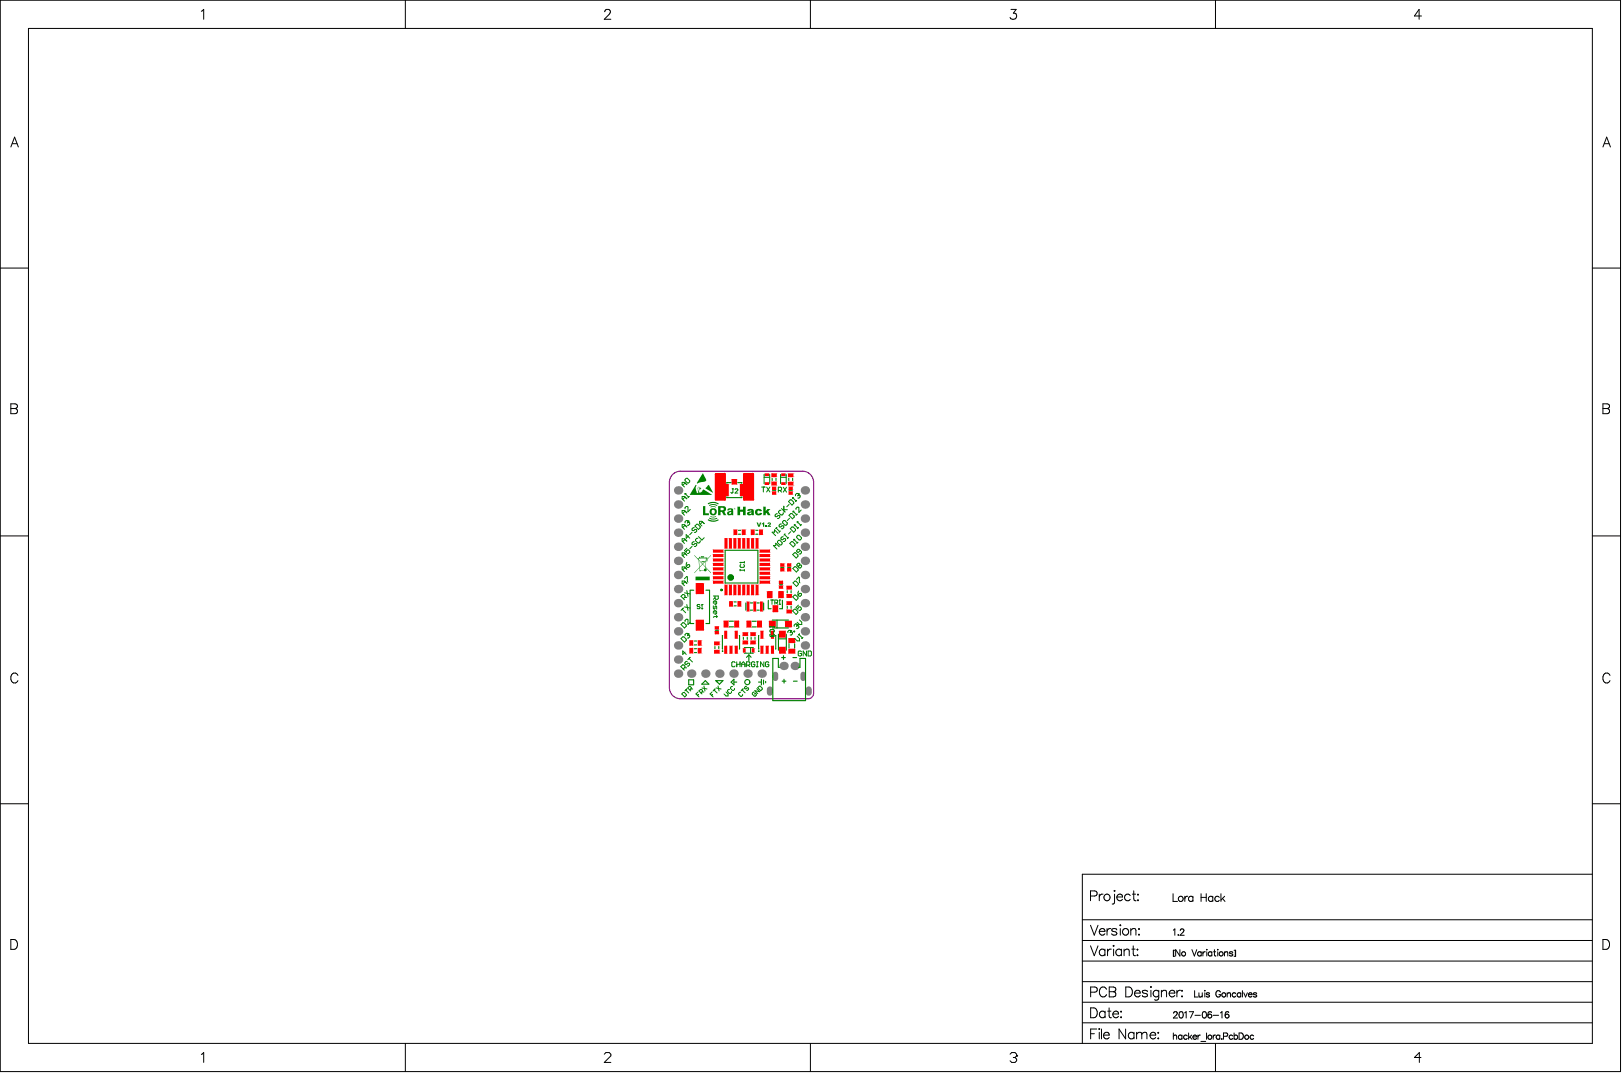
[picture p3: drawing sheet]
<svg xmlns="http://www.w3.org/2000/svg" width="487mm" height="322mm" viewBox="0 0 487 322" stroke-linecap="round" stroke-linejoin="round" font-family="sans-serif">
<g fill="none" stroke="#000" stroke-width=".3">
<path d="M.1 .1h486v321.3h-486zM8.5 8.5h469.1v304.4h-469.1zM60.4 3.4l.7-.6v3M121.6 .1v8.4M181.4 3.5l.1-.4 .5-.3h.5l.5 .3a.92 .92 0 0 1-.3 1.3l-1.4 1.4h1.9M243.1 .1v8.4M303.3 2.8h1.5l-.8 1.1a.99 .99 0 0 1 .9 1.4 .99 .99 0 0 1-1.6 .3l-.3-.4M364.6 .1v8.4M426.4 4.8h-2.1l1.4-2v3M3.3 44.1l1.1-3 1.1 3M3.7 43.1h1.4M480.8 44.1l1.1-3 1.2 3"/>
<path d="M481.2 43.1h1.4M.1 80.4h8.4M477.6 80.4h8.5M3.3 121.1h1.2l.6 .3 .1 .6-.3 .4-.4 .1a.78 .78 0 0 1 .8 .8 .78 .78 0 0 1-.8 .8h-1.2zM3.3 122.5h1.2M480.8 121.1h1.3l.5 .3 .2 .6-.3 .4-.4 .1a.78 .78 0 0 1 .7 .8 .78 .78 0 0 1-.7 .8h-1.3zM480.8 122.5h1.3M.1 160.7h8.4M477.6 160.7h8.5M5.4 202.6a1.09 1.09 0 0 0-1.3-.8 1.09 1.09 0 0 0-.8 1.2 1.3 1.3 0 0 0 .2 1.4 1.3 1.3 0 0 0 1.4 .3l.5-.6M482.9 202.6a1.09 1.09 0 0 0-1.2-.8 1.09 1.09 0 0 0-.9 1.2 1.3 1.3 0 0 0 .3 1.4 1.3 1.3 0 0 0 1.4 .3l.4-.6M.1 241h8.4"/>
<path d="M477.6 241h8.5M324.7 275.8h152.9M327.1 277.5l1.1 2.9 1.2-2.9M327.1 268.7h1.3a.78 .78 0 0 0 .7-.8 .78 .78 0 0 0-.7-.7h-1.3v2.9M329.7 279.3a.93 .93 0 0 0 .6 1.1 .93 .93 0 0 0 1.1-.4M329.7 268.2v1.9M329.9 278.9a.82 .82 0 0 1 .9-.4 .82 .82 0 0 1 .6 .8h-1.7zM330.9 268.2a.95 .95 0 0 0-1.2 .8M332.1 278.5v1.9M333.2 278.5a.95 .95 0 0 0-1.1 .8M334.3 267v.3zM334.3 268.2v2.3l-.1 .5-.6 .1"/>
<path d="M335 278.9a.89 .89 0 0 0-1.5 0l.1 .3 1.3 .4 .1 .4a.89 .89 0 0 1-1.5 0M335 269a.93 .93 0 0 0 .6 1.1 .93 .93 0 0 0 1.1-.4M335.1 268.6a.82 .82 0 0 1 1-.5 .82 .82 0 0 1 .6 .9h-1.7zM336 277.3v.3zM336 278.5v1.9M339 268.6a.94 .94 0 0 0-1.4-.2 .94 .94 0 0 0 0 1.4 .94 .94 0 0 0 1.4-.1M339.2 279l.7-.5 .7 .1 .1 1.8M339.2 278.5v1.9M339.7 268.2h.9M340.1 267.2v2.4l.1 .4 .6 .1M341.3 269.8v.3zM341.3 268.2v.2z"/>
<path d="M341.7 278.5v.3zM351.9 268v2.3h1.3M352 278.9l.4-.3v1.9M354 279l.4-.4 .5 .1 .2 .2-.2 .7-1 .9h1.3M355.4 268.8v1.5M356.3 268.8a.75 .75 0 0 0-.9 .7M357.8 269.1a.74 .74 0 0 0-1.1-.1 .74 .74 0 0 0 0 1.1 .74 .74 0 0 0 1.1-.1M357.8 268.8v1.5M360.3 268v2.3M360.3 269.1h1.5M361.8 268v2.3M363.8 269.1a.74 .74 0 0 0-1.1-.1 .74 .74 0 0 0 0 1.1 .74 .74 0 0 0 1.1-.1"/>
<path d="M363.8 268.8v1.5M365.7 269.1a.74 .74 0 0 0-1.1-.1 .74 .74 0 0 0 0 1.1 .74 .74 0 0 0 1.1-.1M366.2 268v2.3M366.7 269.5l.8 .8M367.3 268.8l-1.1 1.1M477.6 262.2h-152.9v50.7M3.3 281.8h.9a1.58 1.58 0 0 1 1.1 1.4 1.58 1.58 0 0 1-1.1 1.5h-.9zM324.7 294.4h152.9M324.7 288.2h152.9M324.7 282h152.9M327.1 283.7l1.1 2.9 1.2-2.9M327.1 297.5h1.3a.78 .78 0 0 0 .7-.7 .78 .78 0 0 0-.7-.8h-1.3v3"/>
<path d="M331.4 285.1a.94 .94 0 0 0-1.4-.2 .94 .94 0 0 0 0 1.4 .94 .94 0 0 0 1.4-.1M331.4 284.6v2M331.9 296.7a1.09 1.09 0 0 0-1.2-.7 1.09 1.09 0 0 0-.9 1.1 1.29 1.29 0 0 0 .3 1.4 1.29 1.29 0 0 0 1.4 .3l.4-.5M332.2 284.6v2M332.7 296h1.3l.6 .3v.8l-.6 .3a.78 .78 0 0 1 .7 .8 .78 .78 0 0 1-.7 .8h-1.3zM332.7 297.4h1.3M333.3 284.6a.95 .95 0 0 0-1.1 .9M333.9 283.7h.3zM334 284.6v2M336.4 285.1a.94 .94 0 0 0-1.4-.2 .94 .94 0 0 0 0 1.4 .94 .94 0 0 0 1.4-.1M336.4 284.6v2M337.2 285.2l.7-.6 .7 .2 .1 1.8"/>
<path d="M337.2 284.6v2M337.7 296h1a1.58 1.58 0 0 1 1 1.5 1.58 1.58 0 0 1-1 1.5h-1zM339.5 284.6h1M339.9 283.7v2.3l.2 .5 .5 .1M340.3 297.8a.93 .93 0 0 0 .6 1.1 .93 .93 0 0 0 1.1-.4M340.5 297.4a.82 .82 0 0 1 .9-.4 .82 .82 0 0 1 .6 .8h-1.7zM341.2 286.3v.3zM341.2 284.6v.3zM341.7 280.2v.2zM344.2 297.4a.89 .89 0 0 0-1.6 0l.2 .3 1.2 .4 .2 .4a.89 .89 0 0 1-1.6 0M345.2 295.9v.2zM345.2 297v2"/>
<path d="M347.6 297.4a.94 .94 0 0 0-1.4-.1 .94 .94 0 0 0 0 1.4 .94 .94 0 0 0 1.4-.2M347.6 297v2.2a.78 .78 0 0 1-.5 .7 .78 .78 0 0 1-.8-.1M348.4 297.5l.7-.5 .7 .1 .1 1.9M348.4 297v2M350.7 297.8a.93 .93 0 0 0 .5 1.1 .93 .93 0 0 0 1.2-.4M351.1 297.1a.78 .78 0 0 1 .9-.1 .78 .78 0 0 1 .4 .8h-1.7zM352 285v1.8M352.4 285h-.4v1.8h.4M353 297v2M353.4 280.4h.1zM353.9 284.8v1.9l-1.2-1.9v1.9M354.1 297a.95 .95 0 0 0-1.1 .8"/>
<path d="M354.4 298.8h.3zM354.6 297v.3zM357.5 284.8l.8 1.9 .7-1.9M358.3 297.1v1.9h1.1M359.6 297.7l.1 1.2 .5 .1 .4-.4M360.3 285.7a.61 .61 0 0 0-.9-.1 .61 .61 0 0 0 0 .9 .61 .61 0 0 0 .9-.1M360.3 285.4v1.3M360.6 297.7v1.3M360.8 285.4v1.3M361.4 297v.2zM361.4 297.7v1.3M361.5 285.4l-.4 .1-.3 .5"/>
<path d="M362 284.7v.2zM362 285.4v1.3M362.8 298l-.3-.3-.7 .3 .9 .5v.4l-.5 .1-.4-.3M363.5 285.4v1.3M363.5 285.7a.61 .61 0 0 0-.9-.1 .61 .61 0 0 0 0 .9 .61 .61 0 0 0 .9-.1M364 285.4h.6M364.3 284.8v1.5l.1 .3 .3 .1M365.2 284.8h.2zM365.3 285.4v1.3M366.1 297.6a.7 .7 0 0 0-.8-.5 .7 .7 0 0 0-.6 .7v.5a.68 .68 0 0 0 .7 .7 .68 .68 0 0 0 .7-.7h-.5M367.3 285.8l.4-.4 .5 .1 .1 1.2M367.3 285.4v1.3"/>
<path d="M368.1 298.1l.5-.4 .4 .1 .1 1.2M368.1 297.7v1.3M369.8 285.7l-.4-.3-.6 .3 .9 .5v.4l-.6 .1-.3-.3M370.2 285h.4v1.8h-.4M370.5 285v1.8M370.7 298a.61 .61 0 0 0-.9-.1 .61 .61 0 0 0 0 .9 .61 .61 0 0 0 .9-.1M372.2 298a.61 .61 0 0 0-.9-.1 .61 .61 0 0 0 0 .9 .61 .61 0 0 0 .9-.1M372.2 297.7v1.3M372.7 297.1v1.9M373.1 297.7l.5 1.3 .6-1.3M374.5 298.3l.1 .4 .3 .3 .7-.3M374.7 297.8h.7l.2 .5h-1.1z"/>
<path d="M377 298l-.4-.3-.6 .3 .9 .5v.4l-.6 .1-.3-.3M480.8 281.8h1a1.58 1.58 0 0 1 1 1.4 1.58 1.58 0 0 1-1 1.5h-1zM60.4 316.2l.7-.5v2.9M121.6 312.9v8.5M181.3 316.2l.5-.5h.9l.5 .5v.4l-1.9 2h1.9M243.1 312.9v8.5M303 316.2l.5-.5h1l.4 .5v.4M304 317.1h.5M304.5 317.1l.4 .5v.5l-.4 .5h-1l-.5-.5M304.9 316.6h.1M304.9 316.6l-.4 .5M324.7 306.7h152.9"/>
<path d="M324.7 300.6h152.9M327.1 302.3h1a1.58 1.58 0 0 1 1.1 1.4 1.58 1.58 0 0 1-1.1 1.5h-1zM327.1 310h1.2M329 308.6h-1.9v3M329.7 308.5v.2zM329.7 309.6v2M330.4 308.6v3M331 310.4a.93 .93 0 0 0 .6 1.1 .93 .93 0 0 0 1.1-.4M331.2 310a.82 .82 0 0 1 .9-.4 .82 .82 0 0 1 .6 .8h-1.7zM331.5 303.7a.94 .94 0 0 0-1.4-.2 .94 .94 0 0 0 0 1.4 .94 .94 0 0 0 1.4-.1M331.5 303.2v2M332.3 303.2h.9"/>
<path d="M332.7 302.3v2.4l.1 .4 .6 .1M333.8 304.1a.93 .93 0 0 0 .6 1 .93 .93 0 0 0 1.1-.3M334.2 303.4a.78 .78 0 0 1 .9-.1 .78 .78 0 0 1 .4 .8h-1.7zM336.3 304.9v.3zM336.3 303.2v.3zM337.6 308.6v3l-1.9-3v3M340.1 310a.94 .94 0 0 0-1.3-.1 .94 .94 0 0 0 0 1.4 .94 .94 0 0 0 1.3-.2M340.1 309.6v2M340.9 310.1l.7-.5 .7 .1 .2 .4M340.9 309.6v2M342.5 310.1l.7-.5 .7 .1 .1 1.9M342.5 310.1v1.5"/>
<path d="M345 310.4a.93 .93 0 0 0 .5 1.1 .93 .93 0 0 0 1.2-.4M345.4 309.7a.78 .78 0 0 1 .9-.1 .78 .78 0 0 1 .4 .8h-1.7zM347.4 309.6v.3zM347.4 311.3v.3zM352 309.8v1.9M352 310.8l.4-.4 .5 .1 .1 1.2M352 303.8l.4-.4 .6 .1 .1 .3-.2 .6-.9 .9h1.2M353.9 303.5l.3-.1a.98 .98 0 0 1 .7 .9 .98 .98 0 0 1-.7 1 1.21 1.21 0 0 1-.3-1.8zM354.5 310.7a.61 .61 0 0 0-.9-.1 .61 .61 0 0 0 0 .9 .61 .61 0 0 0 .9-.1M354.5 310.4v1.3M355.3 303.8l.5-.4v1.9M356.1 310.7a.61 .61 0 0 0-.9-.1 .61 .61 0 0 0 0 .9 .61 .61 0 0 0 .9-.1"/>
<path d="M356.5 309.8v1.9M356.7 303.4h1.3l-.9 1.9M356.9 311l.6 .7M357.4 310.4l-.9 .9M357.8 311l.1 .4 .4 .3 .6-.3M357.9 310.7l.7-.3 .3 .6h-1.1zM358.4 304.5h1.7M359.3 310.4v1.3M360.1 310.4l-.5 .1-.3 .5M360.2 312.3h1.5M360.9 303.5l.3-.1a.98 .98 0 0 1 .7 .9 .98 .98 0 0 1-.7 1 1.22 1.22 0 0 1-.3-1.8zM361.9 309.8v1.9"/>
<path d="M363.4 303.7l-.5-.3a.96 .96 0 0 0-.6 1.3M363.9 304.5h1.6M363.9 310.4v1.3M364.6 312.9v8.5M364.6 310.4l-.4 .1-.3 .5M365.9 310.7a.61 .61 0 0 0-.9-.1 .61 .61 0 0 0 0 .9 .61 .61 0 0 0 .9-.1M365.9 310.4v1.3M366.1 303.8l.5-.4v1.9M366.5 311.5v.2zM367 310.8l1.1-.1 .1-.7-1.2-.2v1.9M368.6 303.7l-.6-.3a.96 .96 0 0 0-.5 1.3M369.8 310.7a.61 .61 0 0 0-.9-.1 .61 .61 0 0 0 0 .9 .61 .61 0 0 0 .9-.1"/>
<path d="M370.2 310.7a.61 .61 0 0 1 .9-.1 .61 .61 0 0 1 0 .9 .61 .61 0 0 1-.9-.1M370.2 309.8v1.9M371.7 309.8h.6a1.02 1.02 0 0 1 .7 .9 1.02 1.02 0 0 1-.7 1h-.6zM376 310.7a.61 .61 0 0 0-.8-.1 .61 .61 0 0 0 0 .9 .61 .61 0 0 0 .8-.1M426.2 317.1h-1.9l1.4-1.4v2.9"/>
<circle cx="332" cy="269.1" r=".98"/>
<circle cx="337.6" cy="279.5" r=".98"/>
<circle cx="354.2" cy="269.6" r=".76"/>
<circle cx="355" cy="286" r=".63"/>
<circle cx="366.3" cy="286" r=".63"/>
<circle cx="367.1" cy="298.4" r=".63"/>
<circle cx="362.9" cy="304.7" r=".59"/>
<circle cx="362.9" cy="311.1" r=".62"/>
<circle cx="368.1" cy="304.7" r=".59"/>
<circle cx="373.9" cy="311" r=".63"/>
</g>
<path d="M201.8 142.3a3.3 3.3 0 0 1 2.3-1h36.6a3.3 3.3 0 0 1 3.4 3.3v63.3l-.3 .8-.6 .6-.8 .3h-38.3a3.3 3.3 0 0 1-3.3-3.4v-61.6a3.3 3.3 0 0 1 1-2.3z" fill="none" stroke="#800080" stroke-width=".34"/>
<g fill="#808080">
<circle cx="203.4" cy="197.8" r="1.27"/>
<circle cx="203.4" cy="202" r="1.27"/>
<circle cx="203.4" cy="193.6" r="1.27"/>
<circle cx="203.4" cy="185.1" r="1.27"/>
<circle cx="203.4" cy="180.9" r="1.27"/>
<circle cx="203.4" cy="189.3" r="1.27"/>
<circle cx="203.4" cy="172.4" r="1.27"/>
<circle cx="203.4" cy="168.2" r="1.27"/>
<circle cx="203.4" cy="159.7" r="1.27"/>
<circle cx="203.4" cy="155.5" r="1.27"/>
<circle cx="203.4" cy="147.1" r="1.27"/>
</g>
<path d="M240.9 202.3v1.1" fill="none" stroke="#808080" stroke-width="1.7"/>
<g fill="#808080">
<circle cx="203.4" cy="176.7" r="1.27"/>
<circle cx="203.4" cy="164" r="1.27"/>
<circle cx="203.4" cy="151.3" r="1.27"/>
<circle cx="211.6" cy="202" r="1.27"/>
<circle cx="215.8" cy="202" r="1.27"/>
</g>
<path d="M230.9 206.8v.9" fill="none" stroke="#808080" stroke-width="1.8"/>
<path d="M232.6 202.3v1.1" fill="none" stroke="#808080" stroke-width="1.7"/>
<g fill="#808080">
<circle cx="224.2" cy="202" r="1.27"/>
<circle cx="228.5" cy="202" r="1.27"/>
</g>
<path d="M242.6 206.8v.9" fill="none" stroke="#808080" stroke-width="1.8"/>
<g fill="#808080">
<circle cx="241.4" cy="193.6" r="1.27"/>
<circle cx="238.4" cy="199.7" r="1.25"/>
<circle cx="241.4" cy="185.1" r="1.27"/>
<circle cx="241.4" cy="180.9" r="1.27"/>
<circle cx="241.4" cy="189.3" r="1.27"/>
<circle cx="241.4" cy="172.4" r="1.27"/>
<circle cx="241.4" cy="168.2" r="1.27"/>
<circle cx="241.4" cy="159.7" r="1.27"/>
<circle cx="241.4" cy="155.5" r="1.27"/>
<circle cx="241.4" cy="147.1" r="1.27"/>
<circle cx="241.4" cy="176.7" r="1.27"/>
<circle cx="241.4" cy="164" r="1.27"/>
<circle cx="241.4" cy="151.3" r="1.27"/>
<circle cx="207.3" cy="202" r="1.27"/>
<circle cx="220" cy="202" r="1.27"/>
<circle cx="235.1" cy="199.7" r="1.25"/>
</g>
<g fill="#f00">
<path d="M206.8 194.4h1.1l-.1 1.6-1-.2z" fill-rule="evenodd"/>
<path d="M209.4 194.3l1 .1-.1 1.6-1-.2z" fill-rule="evenodd"/>
<path d="M217.3 193.6l.8 .1-.1 2.4-.8-.1z" fill-rule="evenodd"/>
<path d="M220.4 193.7h.9l-.1 2.4-.8-.1z" fill-rule="evenodd"/>
<path d="M219.5 143.7h1.6l-.1 1.6-1.6-.1z" fill-rule="evenodd"/>
<path d="M222.8 194.5h.9l-.1 1.2-.8-.1z" fill-rule="evenodd"/>
<path d="M231.3 193.6l.9 .1-.1 2.4-.9-.1z" fill-rule="evenodd"/>
<path d="M229.8 193.6l.8 .1-.1 2.4-.8-.1z" fill-rule="evenodd"/>
<path d="M230.2 177.3l1.5 .1v1.8l-.1 .2-1.6-.2v-1.8z" fill-rule="evenodd"/>
<path d="M229.4 144.7l1.2-.1 .1 .8h-1.2z" fill-rule="evenodd"/>
<path d="M233.6 177.3l1.5 .1v1.8l-.2 .2-1.5-.2v-1.8z" fill-rule="evenodd"/>
<path d="M233.7 174.1h1.1l.1 1-1.2 .1z" fill-rule="evenodd"/>
<path d="M234.1 170.3h1.1l.1 1-1.2 .1z" fill-rule="evenodd"/>
<path d="M236.5 194.7l1.9-.2 .2 1.4-2 .1z" fill-rule="evenodd"/>
<path d="M236.5 191.5l1.9-.1 .2 1.3-2 .2z" fill-rule="evenodd"/>
<path d="M236.2 170.3h1l.2 1-1.2 .1z" fill-rule="evenodd"/>
<path d="M236.7 147.3h1l.1 1-1.1 .1z" fill-rule="evenodd"/>
<path d="M236.3 144.6l1.6-.2 .1 1.1-1.5 .1z" fill-rule="evenodd"/>
<path d="M206.9 192l1 .1-.1 1.6-1-.2z" fill-rule="evenodd"/>
<path d="M209.4 192l1 .1-.1 1.6-1-.2z" fill-rule="evenodd"/>
<path d="M217 186.3h1.5l-.1 1.9-1.4-.2z" fill-rule="evenodd"/>
<path d="M216.9 145.2h1.7l-.1 3.6-1.6-.1z" fill-rule="evenodd"/>
<path d="M220.2 186.3h1.5l-.1 1.9-1.4-.2z" fill-rule="evenodd"/>
<path d="M220 158.9h1.2l-.1 1.6-1.1-.2z" fill-rule="evenodd"/>
<path d="M222.8 192.1h1.5l.1 1-1.6 .1z" fill-rule="evenodd"/>
<path d="M224.1 186.1l1.3 .2-.2 1.9-1.3-.2z" fill-rule="evenodd"/>
<path d="M224 180.5h.8l-.1 2.9-.7-.1z" fill-rule="evenodd"/>
<path d="M222.7 189.7l1.6-.1 .1 1-1.6 .1z" fill-rule="evenodd"/>
<path d="M222.6 158.8l1.1 .1-.2 1.6-1-.2z" fill-rule="evenodd"/>
<path d="M227.2 186.1l1.4 .2-.2 1.9-1.3-.2z" fill-rule="evenodd"/>
<path d="M226 180.5h.8l-.1 2.9-.7-.1z" fill-rule="evenodd"/>
<path d="M229.5 141.9h1.1l.1 .8-1.2 .1z" fill-rule="evenodd"/>
<path d="M234.1 168.9h1.1l.1 1-1.2 .1z" fill-rule="evenodd"/>
<path d="M233.7 175.5h1.1l.1 1-1.2 .1z" fill-rule="evenodd"/>
<path d="M236.2 168.9h1l.2 1-1.2 .1z" fill-rule="evenodd"/>
<path d="M236.7 145.9h1l.1 1-1.1 .1z" fill-rule="evenodd"/>
<path d="M236.3 142.1l1.6-.1 .1 1-1.5 .1z" fill-rule="evenodd"/>
<path d="M217.4 175.3l.8 .1-.1 3.1-.8-.1z" fill-rule="evenodd"/>
<path d="M217.4 161.4l.8 .1-.1 3-.8-.1z" fill-rule="evenodd"/>
<path d="M217.3 189.2h.8l-.1 2.4-.8-.1z" fill-rule="evenodd"/>
<path d="M220.1 175.3l.8 .1-.1 3.1-.8-.1z" fill-rule="evenodd"/>
<path d="M220.1 161.4l.8 .1-.1 3-.8-.1z" fill-rule="evenodd"/>
<path d="M220.5 189.2h.8l-.1 2.4-.8-.1z" fill-rule="evenodd"/>
<path d="M222.6 175.4h.9v3.1l-.9-.1z" fill-rule="evenodd"/>
<path d="M224.1 175.3l.8 .1-.1 3.1-.8-.1z" fill-rule="evenodd"/>
<path d="M224.1 161.4l.8 .1-.1 3-.8-.1z" fill-rule="evenodd"/>
<path d="M222.6 161.5h.9v3l-.9-.1z" fill-rule="evenodd"/>
<path d="M226.7 175.3l.8 .1-.1 3.1-.8-.1z" fill-rule="evenodd"/>
<path d="M226.7 161.4l.8 .1-.1 3-.8-.1z" fill-rule="evenodd"/>
<path d="M231.3 189.2h.9l-.1 2.4-.9-.1z" fill-rule="evenodd"/>
<path d="M214.3 194.9h1.4l.2 1-1.6 .1z" fill-rule="evenodd"/>
<path d="M218.9 193.6l.8 .1-.1 2.4-.8-.1z" fill-rule="evenodd"/>
<path d="M214.5 187.8h1.1l.1 .9-1.2 .1z" fill-rule="evenodd"/>
<path d="M218.7 180.4h1.2l-.2 1.5-1-.1z" fill-rule="evenodd"/>
<path d="M213.9 174.1h3l.1 .9-3.1 .1z" fill-rule="evenodd"/>
<path d="M213.9 170.1h3l.1 .9-3.1 .1z" fill-rule="evenodd"/>
<path d="M213.9 171.6l3-.1 .1 .8-3.1 .1z" fill-rule="evenodd"/>
<path d="M213.9 167.5h3l.1 .8-3.1 .1z" fill-rule="evenodd"/>
<path d="M213.9 164.9l3-.1 .1 .8-3.1 .1z" fill-rule="evenodd"/>
<path d="M228.2 193.6l.8 .1-.1 2.4-.8-.1z" fill-rule="evenodd"/>
<path d="M225.5 194.5h.8l-.1 1.2-.7-.1z" fill-rule="evenodd"/>
<path d="M221.3 180.3l1.1 .1-.2 1.5-1-.1z" fill-rule="evenodd"/>
<path d="M227.9 174.1h3l.1 .9-3.1 .1z" fill-rule="evenodd"/>
<path d="M227.8 171.6l3.1-.1 .1 .8-3.1 .1z" fill-rule="evenodd"/>
<path d="M227.9 170.1h3l.1 .9-3.1 .1z" fill-rule="evenodd"/>
<path d="M227.9 167.5h3l.1 .8-3.1 .1z" fill-rule="evenodd"/>
<path d="M227.8 164.9l3.1-.1 .1 .8-3.1 .1z" fill-rule="evenodd"/>
<path d="M231.7 147.3h1l.1 1-1.1 .1z" fill-rule="evenodd"/>
<path d="M231.4 144.5l1.5-.1 .1 1.1-1.5 .1z" fill-rule="evenodd"/>
<path d="M236 180.3h1.4l.1 1-1.5 .2z" fill-rule="evenodd"/>
<path d="M235.9 178.3l1.5-.2 .1 1.1-1.5 .1z" fill-rule="evenodd"/>
<path d="M234.4 144.6h1.2v.8h-1.2z" fill-rule="evenodd"/>
<path d="M214.2 192.5l1.5-.1 .2 1-1.6 .1z" fill-rule="evenodd"/>
<path d="M214.5 189.2h1.1l.1 .9-1.2 .1z" fill-rule="evenodd"/>
<path d="M208.9 185.8h2l.3 .3v2.8l-.3 .3h-2l-.2-.3v-2.8z" fill-rule="evenodd"/>
<path d="M213.9 166.2h3l.1 .8-3.1 .1z" fill-rule="evenodd"/>
<path d="M213.9 168.9l3-.1 .1 .8-3.1 .1z" fill-rule="evenodd"/>
<path d="M213.9 172.9l3-.1 .1 .8-3.1 .1z" fill-rule="evenodd"/>
<path d="M214.8 141.8h2.6l.3 .4v7.6l-.3 .4h-2.6l-.4-.4v-7.6z" fill-rule="evenodd"/>
<path d="M225.2 192.1h1.4l.1 1-1.5 .1z" fill-rule="evenodd"/>
<path d="M231.9 181.5l1.5 .2v1.7l-.1 .2-1.6-.2v-1.7z" fill-rule="evenodd"/>
<path d="M230.8 186.1h1.7l.2 .2v1.7l-.2 .2h-1.7l-.2-.2v-1.7z" fill-rule="evenodd"/>
<path d="M228.1 180.4l.7 .1-.1 2.9-.7-.1z" fill-rule="evenodd"/>
<path d="M225.1 189.7l1.5-.1 .1 1-1.5 .1z" fill-rule="evenodd"/>
<path d="M227.8 172.9l3.1-.1 .1 .8-3.1 .1z" fill-rule="evenodd"/>
<path d="M227.8 168.9l3.1-.1 .1 .8-3.1 .1z" fill-rule="evenodd"/>
<path d="M227.8 166.2h3.1l.1 .8-3.1 .1z" fill-rule="evenodd"/>
<path d="M227.8 158.8l1.1 .1-.2 1.6-1-.2z" fill-rule="evenodd"/>
<path d="M225.2 158.9h1.2l-.2 1.6-1-.2z" fill-rule="evenodd"/>
<path d="M231.7 145.9h1l.1 1-1.1 .1z" fill-rule="evenodd"/>
<path d="M231.5 141.9h1.4l.1 1.1-1.5 .1z" fill-rule="evenodd"/>
<path d="M223.2 141.8h2.7l.3 .4v7.6l-.3 .4h-2.7l-.3-.4v-7.6z" fill-rule="evenodd"/>
<path d="M221.9 145.2h1.7l-.1 3.6-1.6-.1z" fill-rule="evenodd"/>
<path d="M235.7 186.1h1.6l.2 .2v1.7l-.2 .2h-1.6l-.2-.2v-1.7z" fill-rule="evenodd"/>
<path d="M235.9 182.9l1.5-.1 .1 1-1.5 .2z" fill-rule="evenodd"/>
<path d="M236 175.6h1.4l.1 1.1-1.5 .1z" fill-rule="evenodd"/>
<path d="M234.4 141.9h1.2v.8l-1.2 .1z" fill-rule="evenodd"/>
<path d="M208.9 174.8h2l.3 .3v2.8l-.3 .3h-2l-.2-.3v-2.8z" fill-rule="evenodd"/>
<path d="M218.6 175.4h1l-.1 3.1-.9-.1z" fill-rule="evenodd"/>
<path d="M218.6 161.5h1l-.1 3-.9-.1z" fill-rule="evenodd"/>
<path d="M221.4 175.3l.8 .1-.1 3.1-.8-.1z" fill-rule="evenodd"/>
<path d="M225.3 175.4h.9l-.1 3.1-.8-.1z" fill-rule="evenodd"/>
<path d="M225.3 161.5h.9l-.1 3-.8-.1z" fill-rule="evenodd"/>
<path d="M221.4 161.4l.8 .1-.1 3-.8-.1z" fill-rule="evenodd"/>
<path d="M228.2 189.2h.8l-.1 2.4-.8-.1z" fill-rule="evenodd"/>
<path d="M233.9 194h1.6l.2 .2v1.6l-.2 .3h-1.6l-.2-.3v-1.6z" fill-rule="evenodd"/>
<path d="M233.7 189.3l.2-.2h1.6l.2 .2v1.7l-.2 .2h-1.6l-.2-.2z" fill-rule="evenodd"/>
</g>
<g fill="#f00">
<path d="M207.8 194.3l.1 .1z"/>
<path d="M206.8 195.8l.1 .2z"/>
<path d="M210.3 194.3l.1 .1z"/>
<path d="M209.3 195.8l.1 .2z"/>
<path d="M236.5 194.7h.1z"/>
<path d="M236.5 195.9l.1 .1z"/>
<path d="M238.4 195.9h.2z"/>
<path d="M238.4 194.5l.2 .2z"/>
<path d="M236.5 191.5h.1z"/>
<path d="M236.5 192.7l.1 .2z"/>
<path d="M238.4 192.7h.2z"/>
<path d="M238.4 191.4l.2 .1z"/>
<path d="M237.9 144.4l.1 .2z"/>
<path d="M236.3 145.5l.2 .1z"/>
<path d="M206.8 193.5l.1 .2z"/>
<path d="M207.8 192l.1 .1z"/>
<path d="M209.3 193.5l.1 .2z"/>
<path d="M210.3 192l.1 .1z"/>
<path d="M218.4 186.1l.1 .2z"/>
<path d="M217 186.3h.2z"/>
<path d="M217 188l.2 .2z"/>
<path d="M218.4 188h.1z"/>
<path d="M221.6 186.1l.1 .2z"/>
<path d="M220.2 186.3h.2z"/>
<path d="M220.2 188l.2 .2z"/>
<path d="M221.6 188h.1z"/>
<path d="M221.1 158.8l.1 .1z"/>
<path d="M220 160.3l.1 .2z"/>
<path d="M222.7 193.1l.1 .1z"/>
<path d="M224.3 192.1l.1 .1z"/>
<path d="M223.9 186.3h.2z"/>
<path d="M225.2 188h.2z"/>
<path d="M222.7 190.6l.1 .1z"/>
<path d="M224.3 189.6l.1 .1z"/>
<path d="M223.5 158.8l.2 .1z"/>
<path d="M222.5 160.3l.1 .2z"/>
<path d="M227.1 186.3h.1z"/>
<path d="M228.4 188h.2z"/>
<path d="M237.9 142l.1 .1z"/>
<path d="M236.3 143l.2 .1z"/>
<path d="M214.2 195.9l.1 .1z"/>
<path d="M215.7 194.9l.2 .1z"/>
<path d="M219.7 180.3l.2 .1z"/>
<path d="M218.7 181.8l.1 .1z"/>
<path d="M222.2 180.3l.2 .1z"/>
<path d="M221.2 181.8l.1 .1z"/>
<path d="M232.9 144.4l.1 .1z"/>
<path d="M231.4 145.5l.1 .1z"/>
<path d="M235.9 181.3l.1 .2z"/>
<path d="M237.4 180.3l.1 .1z"/>
<path d="M235.9 179.2l.1 .1z"/>
<path d="M237.4 178.1l.1 .2z"/>
<path d="M214.2 193.4l.1 .1z"/>
<path d="M215.7 192.4l.2 .1z"/>
<path d="M226.6 192.1l.1 .1z"/>
<path d="M225.1 193.1l.1 .1z"/>
<path d="M226.6 189.6l.1 .1z"/>
<path d="M225.1 190.6l.1 .1z"/>
<path d="M227.7 160.3l.1 .2z"/>
<path d="M228.7 158.8l.2 .1z"/>
<path d="M225.2 160.3l.1 .2z"/>
<path d="M226.2 158.8l.2 .1z"/>
<path d="M232.9 141.9l.1 .2z"/>
<path d="M231.4 143l.1 .1z"/>
<path d="M235.9 183.8l.1 .2z"/>
<path d="M237.4 182.8l.1 .1z"/>
<path d="M235.9 176.7l.1 .1z"/>
<path d="M237.4 175.6l.1 .2z"/>
<path d="M231.6 177.3v.1zM231.6 177.3l.1 .1z"/>
<path d="M230 177.4h.2zM230.1 177.3l.1 .1z"/>
<path d="M230.2 179.2v.2zM230 179.2l.2 .2z"/>
<path d="M231.6 179.2h.1zM231.6 179.2h.1l-.1 .2z"/>
<path d="M234.9 177.3v.1zM234.9 177.3l.2 .1z"/>
<path d="M233.4 177.4h.2zM233.5 177.3l.1 .1z"/>
<path d="M233.6 179.2v.2zM233.4 179.2l.2 .2z"/>
<path d="M234.9 179.2h.2zM234.9 179.2h.2l-.2 .2z"/>
<path d="M225.2 186.1v.2zM225.2 186.1l.2 .2z"/>
<path d="M224.1 188v.2zM223.9 188l.2 .2z"/>
<path d="M228.4 186.1v.2zM228.4 186.1l.2 .2z"/>
<path d="M227.2 188v.2zM227.1 188l.1 .2z"/>
<path d="M210.9 185.8v.3zM210.9 185.8l.3 .3h-.3z"/>
<path d="M208.7 186.1h.2zM208.7 185.9l.2-.1v.3h-.2z"/>
<path d="M208.9 188.9v.3zM208.7 188.9h.2v.3z"/>
<path d="M210.9 188.9h.3zM210.9 188.9h.3l-.3 .3z"/>
<path d="M217.4 149.8h.3zM217.4 149.8h.3l-.1 .3-.2 .1z"/>
<path d="M217.4 141.8v.4zM217.4 141.8l.3 .4h-.3z"/>
<path d="M214.4 142.2h.4zM214.6 141.9l.2-.1v.4h-.4z"/>
<path d="M214.8 149.8v.4zM214.4 149.8h.4v.4z"/>
<path d="M233.3 181.5v.2zM233.3 181.5l.1 .2z"/>
<path d="M231.7 181.7h.2zM231.8 181.5l.1 .2z"/>
<path d="M231.9 183.4v.2zM231.7 183.4l.2 .2z"/>
<path d="M233.3 183.4h.1zM233.3 183.4h.1l-.1 .2z"/>
<path d="M230.8 188v.2zM230.6 188l.2 .2z"/>
<path d="M232.5 188h.2zM232.5 188h.2l-.2 .2z"/>
<path d="M232.5 186.1v.2zM232.5 186.1l.2 .2z"/>
<path d="M230.6 186.3h.2zM230.7 186.2l.1 .1z"/>
<path d="M225.9 149.8h.3zM225.9 149.8h.3l-.2 .3-.1 .1z"/>
<path d="M225.9 141.8v.4zM225.9 141.8l.3 .4h-.3z"/>
<path d="M222.9 142.2h.3zM223 141.9l.2-.1v.4h-.3z"/>
<path d="M223.2 149.8v.4zM222.9 149.8h.3v.4z"/>
<path d="M235.7 188v.2zM235.5 188l.2 .2z"/>
<path d="M237.3 188h.2zM237.3 188h.2l-.2 .2z"/>
<path d="M237.3 186.1v.2zM237.3 186.1l.2 .2z"/>
<path d="M235.5 186.3h.2zM235.5 186.2l.2 .1z"/>
<path d="M210.9 174.8v.3zM210.9 174.8l.3 .3h-.3z"/>
<path d="M208.7 175.1h.2zM208.7 174.9l.2-.1v.3h-.2z"/>
<path d="M208.9 177.9v.3zM208.7 177.9h.2v.3z"/>
<path d="M210.9 177.9h.3zM210.9 177.9h.3l-.3 .3z"/>
<path d="M233.7 194.2h.2zM233.7 194l.2 .2z"/>
<path d="M233.9 195.8v.3zM233.7 195.8l.2 .2z"/>
<path d="M235.5 195.8h.2zM235.5 195.8h.2l-.2 .2z"/>
<path d="M235.5 194v.2zM235.5 194l.2 .2z"/>
<path d="M233.7 189.3h.2zM233.7 189.2l.2 .1z"/>
<path d="M233.9 191v.2zM233.7 191l.2 .2z"/>
<path d="M235.5 191h.2zM235.5 191h.2l-.2 .2z"/>
<path d="M235.5 189.1v.2zM235.5 189.1l.2 .2z"/>
</g>
<g fill="none" stroke="#008000" stroke-width=".34">
<path d="M218 149v.2h4.5v-.2M219.2 144.7h-1.2v.3M221.3 144.7h1.2v.3M231.7 147.2h1M236.7 147.2h.9M208.1 177h-1.1v10h1.1M211.7 177h1.1v10h-1.1M233.8 175.4h.9M234.2 170.2h.9M236.3 170.2h.9M214.6 189h.9M218.7 186.3h1.3"/>
<path d="M218.7 188h1.3M223.7 180.8v2.2M224.6 196.4l-.7 .7M224.6 196.4l.7 .7M224.6 196.4v1.8M225 183h.8M225 180.8h.8M225.6 186.3h1.3M225.6 188h1.3M227 183h.7M227 180.8h.8M229.1 180.8v2.2"/>
<path d="M230.5 180v2.5h.8M231.7 188.3h4.8M231.7 186h4.8M233.1 186v2.3M233.5 190.2v4.8M233.5 191.6h2.4M234.7 180v2.5h-.9M235.9 190.2v4.8M236.7 193.1v1.2M238.4 193.1v1.2M206.6 203.9h1.5v1.5h-1.5zM211.6 204.1l1 1.1h-2.1z"/>
<path d="M214.7 204.1h2.2l-1.1 1.1zM220.1 203.7v1.7l-.8-.8zM220.1 204.6h.9M227.5 204.6h.9M228.4 203.7v1.7M229 203.9v1.3M229.7 204.3v.5M233.9 200.1h-.4v-2.6h-1.7v12.6h9.8v-12.6h-1.6v2.6h-.5"/>
</g>
<g fill="none" stroke="#008000" stroke-width=".33">
<path d="M221.5 159h.7M226.7 159h.7M231.6 143.4v.7M232.8 143.4v.7M236.6 143.4v.7M237.8 143.4v.7M217.5 165h9.8v9.8h-9.8zM221.5 160.2h.7M226.7 160.2h.7M236.1 177.1v.7M237.3 177.1v.7M208.3 194.5h.6"/>
<path d="M208.3 195.7h.6M208.3 193.4h.6M208.3 192.2h.6M214.4 193.9v.6M215.6 193.9v.6M216.8 190.6v4M220.2 180.5h.7M220.2 181.7h.7M221.8 190.6v4M223 191.1v.6M224.1 191.1v.6M225.3 191.1v.6"/>
<path d="M226.5 191.1v.6M227.6 190.6v4M232.6 190.6v4M236.1 181.8v.7M237.3 181.8v.7"/>
</g>
<g fill="none" stroke="#008000" stroke-width=".3">
<path d="M219.6 146.6h.5M219.8 146.6v1.1l-.2 .2-.4-.2M220.5 146.8l.2-.2 .6 .2-.8 1.1h.8M229.2 143.1h1.7M229.2 142.4v2.6M230.8 142.4l.1 2.6M234.1 143.1h1.7M234.2 142.4l-.1 2.6M235.8 142.4v2.6M210 181.5l-.2-.2-.7 .2 .2 .4 .7 .2-.2 .4-.7-.2M210.4 182.5h.4M210.6 181.3h.1"/>
<path d="M210.6 181.3v1.2M210.6 181.3l-.2 .2M223.2 194.2h2.7M223.2 195.9h2.7M225.1 194.2v1.7M225.9 194.2h.1M225.9 195.9h.1"/>
</g>
<g fill="#008000">
<path d="M227 156.7h.4l.3 .9 .2-.9h.4l-.4 1.3h-.5z"/>
<path d="M228.5 157l.7-.3v1.3h-.3v-.9l-.4 .2z"/>
<path d="M229.7 157.6h.3v.4h-.3z"/>
<path d="M230.3 156.8h.9v.4l-.5 .5h.6v.3h-1.1l.7-.9-.2-.2-.5 .2z"/>
</g>
<g fill="none" stroke="#008000" stroke-width=".3">
<path d="M214 178.7h1.5v.8l-.3 .2h-.5l-.2-.2v-.8M214.5 179.2l-.5 .5M214 181.7v.7l.2 .3 .5-1 .3 .2v.8M214.5 180.2v1l.5-.2v-.5l-.3-.3h-.5l-.2 .3v.5M214.5 183.2v1l.5-.3v-.5l-.3-.2h-.5l-.2 .2v.5M215 184.7v.5M215.2 184.9h-1l-.2 .3M209.4 207.5l-.6 .6 .9 .9M209.5 208.3l-.3 .3M210.3 207.8l.4-.4v-.3l-.6-.3-.4 .4 .9 .9M210.6 207.5h.6M210.6 206.3l1.5 .3"/>
<path d="M211.2 205.7l.3 1.5M213.6 207.5l-.6 .6 .9 .9M213.7 208.3l-.3 .3M214.2 206.9l.9 .9M214.5 206.6l-.6 .6M214.8 206.3l1.5 .3M215.4 205.7l.3 1.5"/>
</g>
<path d="M208.6 172.9h4.3v1.1h-4.3zM208.3 166.5l1.2 1.3-.2-.4h.2l.3-.4 1.3-.2 .7 .5 .3-.1-.2 .6 1.4-1.3-1.2 1.3 .1 .5h-.4l-.1 1.8 1.6 1.8-1.6-1.7-.1 .3a.42 .42 0 0 1 .3 .7 .42 .42 0 0 1-.7-.1h-1.1v.2h-.2l-.2-1-1.4 1.6 1.4-1.7-.2-2.2zM209.6 167.5l.1 .4 1.1 1.2 .4-.5h-.8v-.3h.9v.2l.4-.4 .1-.6zM212 168l-.2 .2h.3zM211.7 168.3l-.9 .9 .8 .7zM210.8 169.3l-.9 .9v.8h1.2l.4-.5 .1-.4zM209.7 168.1l.1 1.9 .9-.8zM210.4 167.1h.6zM210.4 166.9h.6zM210 167.2v.2h1.7l-.6-.3v.2z" fill="#008000"/>
<g fill="none" stroke="#008000" stroke-width=".3">
<path d="M222 168.7h.1M222 170.8v.4M222 171h1.3M222 168.7h1.3M222 168.7l.2 .2M222.2 169.3l-.2 .2 .2 .6h.9l.2-.2-.2-.6M223.3 168.5v.4M223.3 170.8v.4M231 188h1.2M231 187.7v.5M231.2 189.6l-.2-.2 .2-.6h.8l.2 .2-.2 .6M231.2 190.1l-.2 .6 .2 .2 .4-.2"/>
<path d="M231.6 190.7l.2 .2M231.6 190.5v.2M231.8 190.9h.1M232 190.1l.2 .6-.4 .2M232.2 187.7v.5M222.2 207.6l-.6 .3v.3l.6 .6h.3l.3-.6M222.6 206.9l.9 .9M222.9 206.6l-.6 .6M223.9 205.8l-.5 .3 .1 .5 .6-.3 .4 .1-.3 .6h-.3M226.3 207.6l-.6 .3v.3l.6 .6h.3l.3-.6-.3-.3-.3 .3M227 206.5l.9 .9-1.5-.3 .9 .9M227.7 205.8h.3l.6 .6v.3l-.4 .4-.9-.9z"/>
</g>
<g fill="#008000">
<path d="M221.2 151.9h.8v.9h.9v-.9h.8v2.6h-.8v-1h-.9v1h-.8z"/>
<path d="M226.8 152.9l.6-.3 .8 .2 .4 .5h-.7l-.4-.2-.3 .6 .3 .4 .4-.3 .7 .1-.2 .3-.7 .4-.9-.3-.3-.7z"/>
<path d="M228.9 151.9h.8v1.4l.5-.6h.9l-.7 .6 .7 1.2h-.8l-.4-.7-.2 .2v.5h-.8z"/>
<path d="M224.3 152.9l.7-.3 .9 .2 .3 1.7h-.7v-.2l-.7 .3-.6-.2-.1-.4 .1-.3 1.2-.4-.2-.3-.4 .3-.7-.1zM224.8 153.9v.2h.4l.2-.5z"/>
</g>
<g fill="none" stroke="#008000" stroke-width=".3">
<path d="M205.5 148h.1M205.5 143.8l.3-.4h.4l.7 .7v.4l-.4 .3h-.3l-.7-.7zM205.5 148v.4M205.5 152.6v-.4l.3-.3 .6 .2v1.4l.7-.7M205.5 153.3l-.7 .7M205.5 157.5l-.7 .7M205.5 144.8l-.7 .7M205.5 149.1l-.7 .7M205.5 148l1 1.1M206 145.4l-.7-.7h-.7v.7l.7 .7M206 149.6l-.7-.7h-.7v.7l.7 .7M206 153.8l-.7-.7h-.7v.7l.7 .7"/>
<path d="M206 158l-.7-.7h-.7v.7l.7 .7M206.4 156.3h.1M206.4 156.3l-.6-.2-.3 .4v.3M206.4 156.3v.3M206.4 156.6h.3l.2 .6-.4 .3h-.3M206.4 156.6l-.2 .2M206.7 148.9l-.3 .3M207.6 159.7l-.7 .7M208.3 158.3h-.4l-.3 .3 .2 .5h.3l.4-.3 .5 .2v.3l-.4 .4h-.3M209 157.2h.3l.7 .7v.4l-.5 .5-1-1.1zM210.7 156.5l-.7 .7M211.2 157l-.7-.7h-.7v.7l.7 .7"/>
<path d="M228.5 146.1h1M229 146.1v1.4M230 146.1l.9 1.4M230.9 146.1l-.9 1.4M232.8 158.4l1.1 1M233 158.2l-.3 .3M233.2 154.1h-.3l-.4 .3 .2 .6h.3l.4-.4 .5 .2v.3l-.3 .4h-.4M233.4 159.9l-1.1-1v.7h-.7l1.1 1M233.5 147.1h.7l.2-.3v-.4l-.2-.3h-.7v1.5M234 147.1l.4 .5M234.1 159.2l-.4 .4M234.2 153h-.3l-.3 .4v.3l.6 .7h.4l.3-.3v-.4"/>
<path d="M234.4 157.2h-.3l-.4 .3 .2 .5h.3l.4-.3 .5 .2v.3l-.3 .3h-.4M234.4 152.5l1.1 1.1M234.9 146.1l1 1.5M235.1 156.1h.3l.7 .7v.4l-.3 .3h-.4l-.6-.7v-.3zM235.1 151.8v1.4M235.1 152.9h1.1M235.9 146.1l-1 1.5M236.7 151.3l-.7 .7M236.8 155.4l-.7 .7M237 149.9h.4l.7 .7v.3l-.5 .6-1.1-1.1zM237.2 154h.3l.7 .7v.4l-.5 .5-1-1.1zM237.2 159.4l-.7 .7"/>
<path d="M237.6 158h.3l.7 .7v.4l-.5 .5-1.1-1zM237.7 149.2h.1M237.7 149.2v.4M237.7 149.2l1.1 1M237.9 153.3h.1M237.9 153.3l1 1.1M237.9 153.3v.4M238.3 157.3h.1M238.3 157.3v.4M238.3 157.3l1 1.1M238.8 152.8v-.4l.3-.3 .5 .2v1.4l.7-.7M239 150.1l-.4 .3"/>
<path d="M239.1 154.2l-.3 .3M239.1 156.5h.1M239.1 156.5l1.1 1M239.1 156.5v.3M239.5 148.2h.1M239.5 148.2v.3M239.5 148.2l-.5-.2-.4 .3v.4M239.5 148.5l-.2 .2M239.5 148.5h.3l.2 .5-.3 .4h-.4M239.5 158.2l-.4 .4M240.4 157.3l-.4 .4M205 179.5l.5-.5v-.3l-.4-.4h-.3l-.5 .5 1 1.1"/>
<path d="M205.3 173.6l.7-.7 .2 .1v1.4l.2 .2M205.3 179.2h.7M205.3 177.8l1.8 .3M205.5 170.2l-.7 .7M205.5 174.4l-.7 .7M205.5 161.7l-.7 .7M205.5 166l-.7 .7M206 170.7l-.7-.7h-.7v.7l.7 .7M206 175l-.7-.7h-.7v.7l.7 .6M206 166.5l-.7-.7h-.7v.7l.7 .7M206 168.6l-.2 1.3M206 162.3l-.7-.7h-.7v.7l.7 .7"/>
<path d="M206 164.4l-.7 .7 .5 .5 .2-.5 .5-.2 .4 .4v.3l-.4 .4h-.3M206 177.1l.4 1.7M206.4 169.3l.5 .2v.4l-.4 .3h-.3l-.4-.3zM206.5 160.7l-.7 .7v-1l1.1 1M207.6 163.9l-.7 .7M208.3 162.5h-.4l-.3 .3 .2 .6h.3l.4-.4 .5 .2v.3l-.4 .4h-.3M209.3 161.4h-.3l-.4 .4v.3l.7 .7h.4l.3-.3v-.4M209.5 160.9l1 1.1 .7-.7M231.1 179.9h.9M231.6 179.9v1.3M233.2 162.4l.4-.4h.3l.7 .7v.4l-.3 .3h-.4l-.7-.7zM233.7 164l-1-1.1v.7h-.7l1 1.1"/>
<path d="M233.9 179.9h.1M233.9 179.9l-.2 .3M233.9 179.9v1.3M235 161h-.4l-.3 .3 .1 .6h.4l.3-.4 .6 .2v.3l-.4 .4h-.3M235.3 160.3l1.1 1M235.5 160.1l-.4 .4M236.5 161.2l-.3 .3M237.4 162.4h.4l.7 .7v.4l-.6 .5-1-1zM238.1 161.7h.1M238.1 161.7l1.1 1.1M238.1 161.7v.4M238.3 165.8h.4l.7 .7v.3l-.6 .6-1-1.1z"/>
<path d="M238.3 178.5h.4l.7 .7v.3l-.6 .5-1-1zM238.3 170h.4l.7 .7v.3l-.5 .5-1.1-1zM238.4 174.3h.3l.7 .7v.3l-.5 .5-1-1zM238.9 173.8l.7-.7 .4 1.7M239.3 160.5h.4l.7 .7v.4l-.4 .3h-.3l-.7-.7v-.3zM239.3 162.6l-.3 .4M239.5 177.2l-.1 1.3M239.9 177.9l.5 .2v.4l-.4 .3h-.3l-.3-.3zM239.9 169.4h.4l.1 .6-.3 .3h-.4l-.1-.5M239.9 169.4l-.2-.5h-.3l-.4 .4v.3l.6 .2M239.9 169.4l-.3 .4M240 165.1l-.5 .5-.5-.2v-.3l.4-.4h.3l.7 .7v.4l-.4 .3h-.3"/>
<path d="M204.6 182.7l1.1 1.1M204.8 186.8h.3l.7 .7v.3l-.5 .5-1-1zM204.8 191h.3l.7 .7v.3l-.5 .6-1-1.1zM205 182.4l-.7 .7M205.3 182l1.8 .4M205.5 195.6l-.7 .7v-1.1l1 1.1M205.5 186.4v-.3l.3-.4h.4l.2 .2v1.4l.7-.7M206 181.3l.4 1.8M206.1 198.4h-.3l-.4 .3 .2 .5h.4l.3-.3 .5 .2v.3l-.3 .4h-.4M206.4 190.1h.1M206.4 190.1l-.6-.2-.3 .4v.3M206.4 190.1v.4"/>
<path d="M206.4 190.5l.5 .1v.4l-.4 .3h-.3M206.4 190.5l-.2 .1M206.7 197.5l1 1M207 197.1l-.7 .7M220.5 198.7l-.2-.2h-.5l-.3 .2v1l.3 .3h.5l.2-.3M221 199.2h1M221 198.5v1.5M222 198.5v1.5M222.5 199.2h1M222.5 200v-1l.5-.5 .5 .5v1M224 199.5h.7l.2-.3v-.5l-.2-.2h-.7v1.5M224.4 199.5l.5 .5"/>
<path d="M226.4 198.7l-.2-.2h-.5l-.3 .2v1l.3 .3h.5l.2-.3v-.5h-.5M226.9 198.5h.5M226.9 200h.5M227.2 198.5v1.5M229.1 198.5v1.5l-1-1.5v1.5M230.6 198.7l-.2-.2h-.5l-.3 .2v1l.3 .3h.5l.2-.3v-.5h-.5M232.4 180.8h.6l.3-.6-.3-.3h-.6v1.3M232.8 180.8l.5 .4M233.7 181.2h.4M237.2 189.2h.1M237.2 189.2l-.5-.2-.4 .4v.3M237.2 189.6l.5 .1v.4l-.3 .3h-.4"/>
<path d="M237.2 189.2v.4M237.2 189.6l-.2 .1M238.2 189.2l.2 .2-.2 .2-.1-.2zM238.3 182.7h.3l.7 .7v.3l-.5 .6-1.1-1.1zM239.1 187.3h.1M239.1 187.3l-.5-.2-.4 .4v.3M239.1 187.6l-.2 .2M239.1 187.6l.5 .2v.4l-.3 .3h-.4M239.1 187.3v.3M239.1 190.8l.7 .7v.7h-.7l-.7-.7M239.5 181.5l-.7 .7 .5 .5 .2-.5 .5-.2 .4 .3v.4l-.4 .3h-.3M239.6 190.3l1.1 1"/>
<path d="M239.8 185.9l.7 .7v.7h-.7l-.7-.7M239.8 190.1l-.3 .4M240.4 195.5l-.2-.3h-.5l-.3 .3v1l.3 .2h.5l.2-.2v-.5h-.5M240.9 191.2l-.4 .3M241.9 195.2v1.5l-1-1.5v1.5M242.4 195.2h.7l.3 .3v1l-.3 .2h-.7zM204.5 208.1l.5-.4h.3l.5 .6v.3l-.4 .4zM204.9 200.6l.5-.5v-.3l-.3-.4h-.3l-.6 .5 1.1 1.1M205.3 200.3h.7M205.7 206.9l.9 .9M206 206.6l-.6 .6M206.9 206.9l.4-.4-.3-.6h-.3l-.4 .4 .9 .9"/>
<path d="M207.2 206.6h.6M217.8 207.5l.6 .6v.6h-.6l-.6-.6M218.8 206.8h-.3l-.3 .6 .6 .6 .6-.3v-.3M219.7 205.9l-.6 .3v.3l.6 .6h.3l.3-.6"/>
</g>
<path d="M234.4 197.2h1.2M235 196.6v1.2M237.8 197.2h1.2M234.6 204.3h1.1M235.2 203.7v1.1M238 204.3h1.1" fill="none" stroke="#008000" stroke-width=".34"/>
<g fill="#008000">
<path d="M208.7 145.4l.2 .1-.2 1.1 .5 1.3 .3-.3-.3-1.2 .4-.5 .8 .5-.7 .8 .1 .5 .4-.1 .1-.2h-.2h.3l.6-.6 2.6 1.6h-6.7zM210.8 147l-.5 .6 .3-.1zM209.6 146l-.2 .4 .2 .8 .2-1zM209.9 146.2v.6zM210.1 146.3l-.1 .4 .2-.2zM212.3 145.6l.3-.2 1.3 2.4-2.3-1.4zM210.8 141.9l1 2.2-2.6 .9-.2-.2z"/>
<path d="M212.5 155.7l1.5 .4 1.4-.4 .2 .3-1 .4-.9 .1-1.4-.5zM212.8 155.3l1 .2 1.4-.1-1.4 .4-1-.2zM213.1 154.8l1.7 .1-1 .3-.7-.2zM212.8 153.5a1.1 1.1 0 0 1 2.2 0 1.1 1.1 0 0 1-2.2 0zM213.6 153l-.1 .9 .7 .2 .2-.5-.1-.5-.3-.2zM218.3 152.6l.9-.2 .6 .3 .1 1.8-.5-.1-1 .1-.3-.5a.87 .87 0 0 1 1.1-.8l.1-.2a.5 .5 0 0 0-.8 .1l-.3-.1zM218.7 153.8v.2l.4 .1 .2-.6zM210.9 151.8h.7v2.1h1v.6h-1.7zM215.4 151.8h1.6l.6 .2 .2 .8-.5 .6 .6 1.1h-.8l-.6-1h-.4v1h-.7zM216.1 152.3l.1 .7h.5a.38 .38 0 0 0 .4-.3 .38 .38 0 0 0-.3-.4zM220.1 152.6a.25 .25 0 0 1 .5 0 .25 .25 0 0 1-.5 0zM220.1 152.6a.2 .2 0 0 0 .4 0 .2 .2 0 0 0-.4 0zM220.3 152.5l.1 .2zM213.1 152l.9-.2 .8 .3zM212.7 151.5l1.4-.3 1.1 .3-.1 .2-.3-.1a2.32 2.32 0 0 0-2 .1zM212.3 151l.8-.4 1-.1 1.5 .5-.2 .3-.5-.3a2.65 2.65 0 0 0-2.4 .3z"/>
</g>
<g fill="none" stroke="#008000" stroke-width=".3">
<circle cx="216.7" cy="195.3" r=".08"/>
<circle cx="227.6" cy="195.3" r=".08"/>
</g>
<circle cx="216.4" cy="176.9" r=".21" fill="none" stroke="#008000" stroke-width=".42"/>
<circle cx="224.2" cy="204.6" r=".76" fill="none" stroke="#008000" stroke-width=".34"/>
<circle cx="219.2" cy="173.2" r=".5" fill="none" stroke="#008000" stroke-width="1"/>
</svg>
